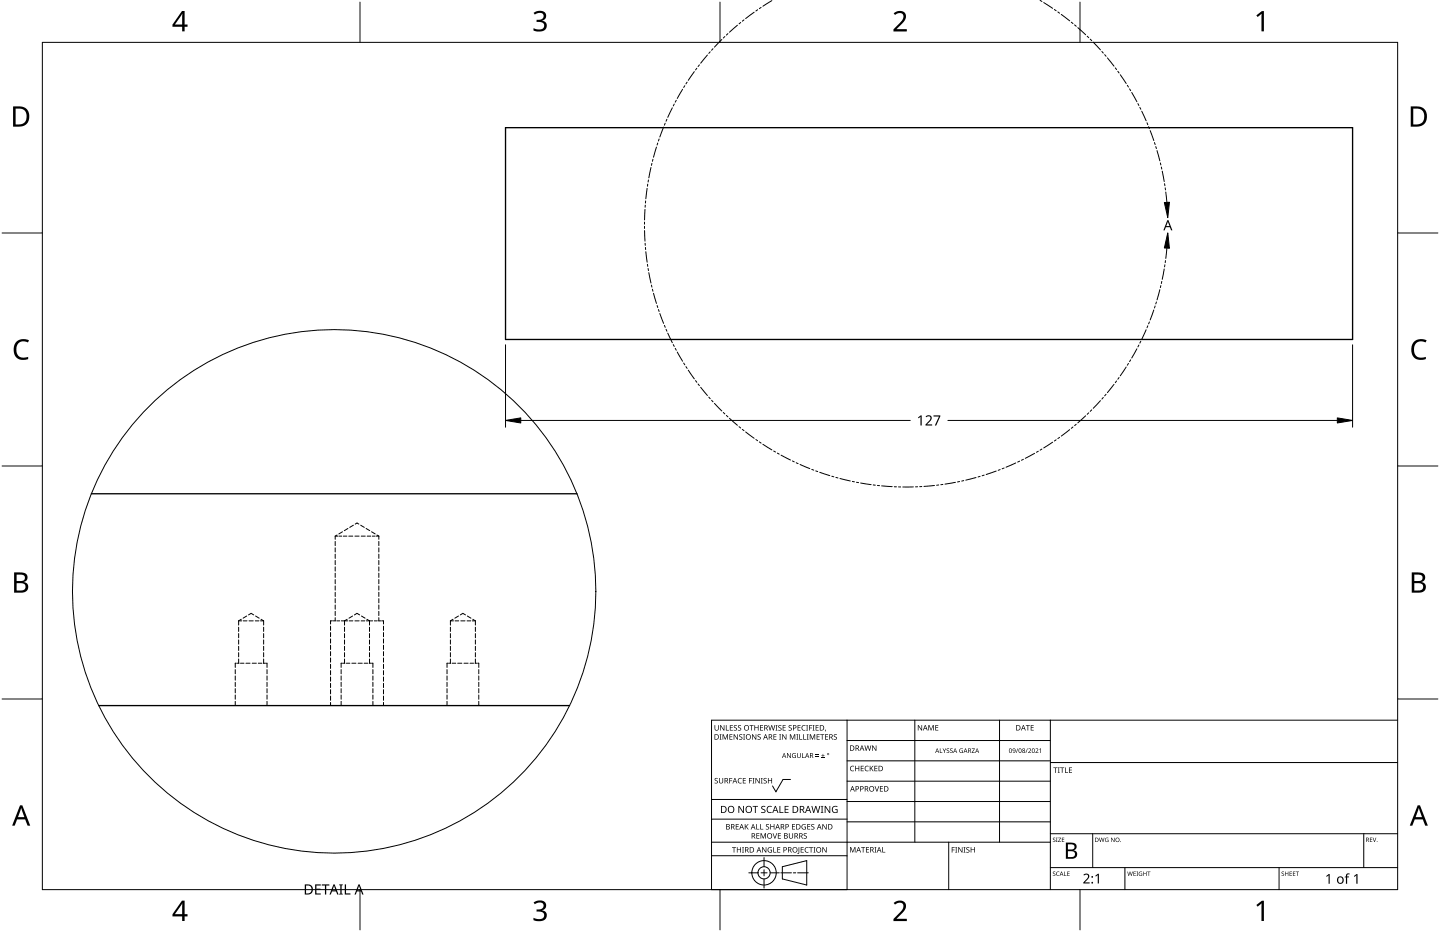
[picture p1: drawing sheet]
<svg xmlns="http://www.w3.org/2000/svg" width="432mm" height="279mm" viewBox="0 0 432 279" stroke-linecap="round" stroke-linejoin="round" font-family="sans-serif">
<path d="M151.6 38.3h254v63.5h-254zM27.4 148h145.6M29.6 211.5h141.2" fill="none" stroke="#000" stroke-width=".4"/>
<circle cx="100.2" cy="177.3" r="78.5" fill="none" stroke="#000" stroke-width=".3"/>
<g fill="none" stroke="#000" stroke-width=".3">
<path d="M102.7 159.4l-1.1 .7M104.3 158.4l-1.1 .7M106 157.5l-1.1 .6M106.5 157.1l.6-.3 .5 .3M108.1 157.5l1.1 .6M109.8 158.4l1.1 .7M111.4 159.4l1.1 .7M100.5 160.7h.2M100.5 160.7v1M100.5 162.3v1.3M100.5 164.2v1.3M100.5 166.1v1.3"/>
<path d="M100.5 168v1.3M100.5 169.9v1.3M100.5 171.8v1.3M100.5 173.7v1.3M100.5 175.6v1.3M100.5 177.6v1.2M100.5 179.5v1.2M100.8 160.7h.5M101.1 160.4l-.6 .3M101.7 160.7h.8M102.9 160.7h1.1M104.6 160.7h1.2"/>
<path d="M106.4 160.7h1.3M108.3 160.7h1.2M110.1 160.7h1.1M111.6 160.7h.9M112.8 160.7h.5M113 160.4l.6 .3M113.5 160.7h.1M113.6 160.7v1M113.6 162.3v1.3M113.6 164.2v1.3M113.6 166.1v1.3M113.6 168v1.3"/>
<path d="M113.6 169.9v1.3M113.6 171.8v1.3M113.6 173.7v1.3M113.6 175.6v1.3M113.6 177.6v1.2M113.6 179.5v1.2M70.8 198.8h-.3v1.3M71 198.8h.7M71.6 186.1h.1M71.6 186.1v1.3M71.6 188v1.3M71.6 189.9v1.3"/>
<path d="M71.6 191.8v1.3M71.6 193.7v1.3M71.6 195.6v1.3M71.6 197.6v1.2M71.8 186.1h.7M72.1 198.8h1.1M72.3 185.7l-.7 .4M73 186.1h1.1M73.7 198.8h1.3M74 184.7l-1.1 .6M74.5 184.3l.8-.4 .8 .4M74.7 186.1h1.2"/>
<path d="M75.6 198.8h1.3M76.6 186.1h1.1M76.6 184.7l1.1 .6M77.4 198.8h1.1M78.1 186.1h.7M78.3 185.7l.8 .4M78.9 198.8h.7M79 186.1h.1M79.1 186.1v1.3M79.1 188v1.3M79.1 189.9v1.3M79.1 191.8v1.3"/>
<path d="M79.1 193.7v1.3M79.1 195.6v1.3M79.1 197.6v1.2M79.8 198.8h.3v1.3M99.1 187.7v1.3M99.1 189.6v1.3M99.1 191.5v1.3M99.1 193.4v1.3M99.1 195.3v1.3M99.1 197.2v1.3M99.1 199.1v1.3M99.2 186.1l-.1 1"/>
<path d="M99.3 186.1h.4M99.9 186.1h.7M100.5 181.4v1.2M100.5 183.3v1.2M100.5 185.2v.9M101 186.1h.9M102.4 186.1h.9M102.5 198.8h-.2v1.3M102.7 198.8h.7M103.3 186.1h.1M103.3 186.1v1.3M103.3 188v1.3"/>
<path d="M103.3 189.9v1.3M103.3 191.8v1.3M103.3 193.7v1.3M103.3 195.6v1.3M103.3 197.6v1.2M103.6 186.1h.6M103.9 198.8h1M104.1 185.7l-.8 .4M104.7 186.1h1.1M105.5 198.8h1.2M105.7 184.7l-1.1 .6M106.3 184.3l.8-.4 .7 .4"/>
<path d="M106.4 186.1h1.3M107.4 198.8h1.2M108.3 186.1h1.1M108.4 184.7l1.1 .6M109.2 198.8h1M109.9 186.1h.6M110 185.7l.8 .4v1.3M110.7 198.8h.7M110.7 186.1h1M110.8 188v1.3M110.8 189.9v1.3M110.8 191.8v1.3"/>
<path d="M110.8 193.7v1.3M110.8 195.6v1.3M110.8 197.6v1.2M111.6 198.8h.2v1.3M112.2 186.1h.9M113.5 186.1h.7M113.6 181.4v1.2M113.6 183.3v1.2M113.6 185.2v.9M114.4 186.1h.4M114.9 186.1l.1 1M115 187.7v1.3"/>
<path d="M115 189.6v1.3M115 191.5v1.3M115 193.4v1.3M115 195.3v1.3M115 197.2v1.3M115 199.1v1.3M134.3 198.8h-.3v1.3M134.5 198.8h.7M135.1 186.1h.1M135.1 186.1v1.3M135.1 188v1.3M135.1 189.9v1.3"/>
<path d="M135.1 191.8v1.3M135.1 193.7v1.3M135.1 195.6v1.3M135.1 197.6v1.2M135.3 186.1h.7M135.6 198.8h1.1M135.8 185.7l-.7 .4M136.5 186.1h1.1M137.2 198.8h1.3M137.5 184.7l-1.1 .6M138 184.3l.8-.4 .8 .4M138.2 186.1h1.2"/>
<path d="M139.1 198.8h1.3M140.1 186.1h1.1M140.1 184.7l1.1 .6M140.9 198.8h1.1M141.6 186.1h.7M141.8 185.7l.8 .4M142.4 198.8h.7M142.5 186.1h.1M142.6 186.1v1.3M142.6 188v1.3M142.6 189.9v1.3M142.6 191.8v1.3"/>
<path d="M142.6 193.7v1.3M142.6 195.6v1.3M142.6 197.6v1.2M143.3 198.8h.3v1.3M70.5 200.7v1.3M70.5 202.6v1.3M70.5 204.5v1.3M70.5 206.4v1.3M70.5 208.3v1.3M70.5 210.3v1.2M80.1 200.7v1.3M80.1 202.6v1.3"/>
<path d="M80.1 204.5v1.3M80.1 206.4v1.3M80.1 208.3v1.3M80.1 210.3v1.2M99.1 201v1.3M99.1 203v1.2M99.1 204.9v1.2M99.1 206.8v1.2M99.1 208.7v1.2M99.1 210.6v.9M102.3 200.7v1.3M102.3 202.6v1.3"/>
<path d="M102.3 204.5v1.3M102.3 206.4v1.3M102.3 208.3v1.3M102.3 210.3v1.2M111.8 200.7v1.3M111.8 202.6v1.3M111.8 204.5v1.3M111.8 206.4v1.3M111.8 208.3v1.3M111.8 210.3v1.2M115 201v1.3M115 203v1.2"/>
<path d="M115 204.9v1.2M115 206.8v1.2M115 208.7v1.2M115 210.6v.9M134 200.7v1.3M134 202.6v1.3M134 204.5v1.3M134 206.4v1.3M134 208.3v1.3M134 210.3v1.2M143.6 200.7v1.3M143.6 202.6v1.3"/>
<path d="M143.6 204.5v1.3M143.6 206.4v1.3M143.6 208.3v1.3M143.6 210.3v1.2"/>
</g>
<path d="M12.7 12.7h406.4v254h-406.4z" fill="none" stroke="#000" stroke-width=".3"/>
<path d="M107.9 .6v12.1M215.9 .6v12.1M323.8 .6v12.1M.6 69.9h12.1M419.1 69.9h12.1M.6 139.7h12.1M419.1 139.7h12.1M.6 209.6h12.1M419.1 209.6h12.1M107.9 266.7v12.1M215.9 266.7v12.1M323.8 266.7v12.1" fill="none" stroke="#000" stroke-width=".3"/>
<g fill="#000">
<path d="M160 3.9a2.36 2.36 0 0 1 3.7 .5 1.49 1.49 0 0 1-1.2 1.8 1.62 1.62 0 0 1 1.5 1.8 1.62 1.62 0 0 1-1.8 1.4l-2.2-.3v-.7a2.16 2.16 0 0 0 3.2-.5 1.23 1.23 0 0 0-1.7-1.3h-.6v-.7a1.55 1.55 0 0 0 2.1-1.1 1.51 1.51 0 0 0-2.6-.4zM268 4a2.07 2.07 0 0 1 2.1-.8 2.07 2.07 0 0 1 1.6 1.7 4 4 0 0 1-1.6 2.6l-1.2 1.2h3v.7h-4v-.6l1.6-1.6a2.6 2.6 0 0 0 1.2-2.9 1.64 1.64 0 0 0-2.3 .2zM376.7 4.6l1.7-1.3h.6v6.1h-.7v-5.3l-1.2 1zM4.9 102.5a3.4 3.4 0 0 1 3.8-.5l-.3 .7a2.3 2.3 0 0 0-2.7 .1 2.3 2.3 0 0 0-.8 2.5 2.15 2.15 0 0 0 3.2 1.8l.4-.1v.7a3 3 0 0 1-3.5-.4 3 3 0 0 1-.8-3.4zM424 102.5a3.4 3.4 0 0 1 3.8-.5l-.3 .7a2.3 2.3 0 0 0-2.7 .1 2.3 2.3 0 0 0-.8 2.5 2.15 2.15 0 0 0 3.2 1.8l.4-.1v.7a3 3 0 0 1-3.5-.4 3 3 0 0 1-.8-3.4zM160 270.6a2.36 2.36 0 0 1 3.7 .5 1.49 1.49 0 0 1-1.2 1.8 1.62 1.62 0 0 1 1.5 1.8 1.62 1.62 0 0 1-1.8 1.4l-2.2-.3v-.7a2.16 2.16 0 0 0 3.2-.5 1.23 1.23 0 0 0-1.7-1.3h-.6v-.7a1.55 1.55 0 0 0 2.1-1.1 1.51 1.51 0 0 0-2.6-.4zM268 270.7a2.07 2.07 0 0 1 2.1-.8 2.07 2.07 0 0 1 1.6 1.7 4 4 0 0 1-1.6 2.6l-1.2 1.2h3v.7h-4v-.6l1.6-1.6a2.6 2.6 0 0 0 1.2-2.9 1.64 1.64 0 0 0-2.3 .2zM376.7 271.3l1.7-1.3h.6v6.1h-.7v-5.3l-1.2 1z"/>
<path d="M54.6 3.3h.8v4.1h.8v.6h-.8v1.4h-.8v-1.4h-2.9v-.6zM54.6 4.1l-2.2 3.3h2.2z"/>
<path d="M3.9 31.9h1.9a3 3 0 0 1 3 3.1 3 3 0 0 1-3.2 3h-1.7zM4.7 32.6v4.7h.8a2.39 2.39 0 0 0 2.5-2.1 2.39 2.39 0 0 0-2-2.6z"/>
<path d="M423 31.9h1.9a3 3 0 0 1 3 3.1 3 3 0 0 1-3.2 3h-1.7zM423.8 32.6v4.7h.8a2.39 2.39 0 0 0 2.5-2.1 2.39 2.39 0 0 0-2-2.6z"/>
<path d="M4.2 171.6h1.8a1.71 1.71 0 0 1 2.2 1.8 1.39 1.39 0 0 1-1.1 1.1 1.64 1.64 0 0 1 1.3 2 1.64 1.64 0 0 1-2 1.2h-2.2zM5 174.8v2.2h1.2a1.15 1.15 0 0 0 1.5-1.1 1.15 1.15 0 0 0-1.5-1.1zM5 172.3v1.9h1.1a1.04 1.04 0 0 0 1.4-1.1 1.04 1.04 0 0 0-1.5-.8z"/>
<path d="M423.3 171.6h1.8a1.71 1.71 0 0 1 2.2 1.8 1.39 1.39 0 0 1-1.1 1.1 1.64 1.64 0 0 1 1.3 2 1.64 1.64 0 0 1-2 1.2h-2.2zM424.1 174.8v2.2h1.2a1.15 1.15 0 0 0 1.5-1.1 1.15 1.15 0 0 0-1.5-1.1zM424.1 172.3v1.9h1.1a1.04 1.04 0 0 0 1.4-1.1 1.04 1.04 0 0 0-1.5-.8z"/>
<path d="M6 241.4h.7l2.4 6.1h-.8l-.8-1.9h-2.4l-.7 1.9h-.8zM6.3 242.2l-.9 2.8h1.9z"/>
<path d="M425.1 241.4h.7l2.4 6.1h-.8l-.8-1.9h-2.4l-.7 1.9h-.8zM425.4 242.2l-.9 2.8h1.9z"/>
<path d="M54.6 270h.8v4.1h.8v.6h-.8v1.4h-.8v-1.4h-2.9v-.6zM54.6 270.8l-2.2 3.3h2.2z"/>
</g>
<g fill="none" stroke="#000" stroke-width=".3">
<path d="M254 215.9v50.8h-40.6v-50.8h205.7M274.3 215.9v36.6M299.7 215.9v36.6M315 215.9v50.8M213.4 239.7h40.6M237 233.7h-2.2l-2.1 3.7-1.1-1.8M254 222h61M254 228.1h61M254 234.2h61M315 228.6h104.1M213.4 256.5h40.6M213.4 252.5h101.6"/>
<path d="M213.4 245.6h40.6M229.1 257.1v2.7M234.6 259.8l7.3-1.8v7.3l-7.3-1.8zM254 240.3h61M254 246.4h61M284.5 252.5v14.2M315 249.9h104.1M327.7 249.9v10.2M408.9 249.9v10.2M224.5 261.7h2.8M228.2 261.7h1.8M229.1 260.7v1.9"/>
<path d="M229.1 263.5v2.7M230.9 261.7h2.8M234.1 261.7h3.2M237.9 261.7h.7M239.2 261.7h3.2M315 260.1h104.1M337.3 260.1v6.6M383.5 260.1v6.6"/>
<circle cx="229.1" cy="261.7" r="1.83"/>
<circle cx="229.1" cy="261.7" r="3.7"/>
</g>
<g fill="#000">
<path d="M214.3 217.4h.2v1a.42 .42 0 0 0 .4 .5 .42 .42 0 0 0 .4-.5v-1h.2v1a.62 .62 0 0 1-.6 .6 .62 .62 0 0 1-.6-.6zM215.9 217.4h.3l.8 1.3v-1.3h.2v1.6h-.2l-.9-1.3v1.3h-.2zM217.7 217.4h.2v1.4h.7v.2h-.9zM218.9 217.4h.9v.2h-.7v.5h.6v.1h-.6v.6h.7v.2h-.9zM220.1 217.5l.6-.1 .3 .1-.1 .1a.38 .38 0 0 0-.5-.1 .38 .38 0 0 0-.1 .5 .38 .38 0 0 0 .4 .2 .53 .53 0 0 1 .2 .8 .53 .53 0 0 1-.8 0v-.2a.41 .41 0 0 0 .6 .1 .41 .41 0 0 0 .1-.6 .41 .41 0 0 0-.5-.1zM221.4 217.5l.5-.1 .3 .1v.1a.38 .38 0 0 0-.5-.1 .38 .38 0 0 0-.2 .5 .38 .38 0 0 0 .5 .2 .53 .53 0 0 1 .1 .8 .53 .53 0 0 1-.8 0l.1-.2a.41 .41 0 0 0 .5 .1 .41 .41 0 0 0 .1-.6 .41 .41 0 0 0-.5-.1zM224.8 217.4h1.2v.2h-.5v1.4h-.2v-1.4h-.5zM226.2 217.4h.2v.7h.9v-.7h.2v1.6h-.2v-.7h-.9v.7h-.2zM227.9 217.4h.9v.2h-.7v.5h.7v.1h-.7v.6h.7v.2h-.9zM230.4 217.4h.2l.3 1.4 .4-1.4h.2l.4 1.4 .3-1.4h.2l-.4 1.6h-.2l-.4-1.4-.4 1.4h-.2zM232.6 217.4h.5l-.2 .2v1.2l.2 .2h-.5l.1-.2v-1.2zM233.4 217.5l.6-.1 .3 .1v.1a.38 .38 0 0 0-.5-.1 .38 .38 0 0 0-.2 .5 .38 .38 0 0 0 .5 .2 .53 .53 0 0 1 .1 .8 .53 .53 0 0 1-.8 0l.1-.2a.41 .41 0 0 0 .5 .1 .41 .41 0 0 0 .1-.6 .41 .41 0 0 0-.5-.1z"/>
<path d="M234.7 217.4h.9v.2h-.7v.5h.7v.1h-.7v.6h.7v.2h-.9zM236.5 217.5l.6-.1 .3 .1v.1a.38 .38 0 0 0-.5-.1 .38 .38 0 0 0-.2 .5 .38 .38 0 0 0 .5 .2 .53 .53 0 0 1 .1 .8 .53 .53 0 0 1-.8 0l.1-.2a.41 .41 0 0 0 .5 .1 .41 .41 0 0 0 .1-.6 .41 .41 0 0 0-.5-.1zM239.2 217.4h.9v.2h-.7v.5h.6v.1h-.6v.6h.7v.2h-.9zM240.5 217.6l.6-.2 .5 .1-.1 .1a.65 .65 0 0 0-1 .6 .65 .65 0 0 0 1 .6 .77 .77 0 0 1-1.1-.1 .77 .77 0 0 1 .1-1.1zM241.7 217.4h.6l-.2 .2v1.2l.2 .2h-.6l.2-.2v-1.2zM242.6 217.4h.9v.2h-.7v.5h.7v.2h-.7v.7h-.2zM243.7 217.4h.6l-.2 .2v1.2l.2 .2h-.6l.2-.2v-1.2zM244.6 217.4h.9v.2h-.7v.5h.6v.1h-.6v.6h.7v.2h-.9zM247.5 218.7l.2 .1-.3 .5zM275.2 217.4h.3l.8 1.3v-1.3h.2v1.6h-.2l-.9-1.4v1.4h-.2zM278.4 217.4h.3l.5 1.3 .5-1.3h.3v1.6h-.2v-1.4l-.7 1.4-.5-1.4v1.4h-.2zM280.5 217.4h.9v.1h-.7v.6h.6v.1h-.6v.6h.7v.2h-.9z"/>
<path d="M307.6 217.4h1.2v.1h-.5v1.5h-.2v-1.5h-.5zM309.1 217.4h.9v.1h-.7v.6h.6v.1h-.6v.6h.7v.2h-.9zM214.4 233.4l.5-.2 .3 .1v.2a.38 .38 0 0 0-.5-.2 .38 .38 0 0 0-.2 .5 .38 .38 0 0 0 .5 .2 .53 .53 0 0 1 .2 .8 .53 .53 0 0 1-.8 0v-.2a.41 .41 0 0 0 .5 .1 .41 .41 0 0 0 .1-.5 .41 .41 0 0 0-.5-.2zM215.8 220.1h.6l-.2 .2v1.3l.2 .1h-.6l.2-.1v-1.3zM215.6 233.2h.2v1.1a.42 .42 0 0 0 .4 .4 .42 .42 0 0 0 .4-.4v-1.1h.2v1.1a.62 .62 0 0 1-.6 .6 .62 .62 0 0 1-.6-.6zM216.7 220.1h.3l.5 1.3 .5-1.3h.3v1.6h-.2v-1.4l-.7 1.4-.5-1.4v1.4h-.2zM218.7 233.2h.9v.2h-.7v.6h.6v.2h-.6v.7h-.2zM218.7 220.1h.9v.2h-.7v.5h.7v.2h-.7v.6h.7v.1h-.9zM220 220.1h.2l.9 1.4v-1.4h.2v1.6h-.3l-.8-1.3v1.3h-.2zM221.4 233.4l.6-.2 .5 .1-.1 .2a.65 .65 0 0 0-1 .6 .65 .65 0 0 0 1 .5 .77 .77 0 0 1-1.1-.1 .77 .77 0 0 1 .1-1.1zM221.7 220.3l.6-.2 .3 .1-.1 .2a.38 .38 0 0 0-.5-.2 .38 .38 0 0 0-.1 .5 .38 .38 0 0 0 .5 .2 .53 .53 0 0 1 .1 .8 .53 .53 0 0 1-.8 0v-.2a.41 .41 0 0 0 .6 .1 .41 .41 0 0 0 .1-.5 .41 .41 0 0 0-.5-.2zM222.8 220.1h.6l-.2 .2v1.3l.2 .1h-.6l.2-.1v-1.3z"/>
<path d="M222.7 233.2h.9v.2h-.7v.5h.7v.2h-.7v.6h.7v.2h-.9zM224.6 233.2h.9v.2h-.7v.6h.7v.2h-.7v.7h-.2zM225.6 233.2h.6l-.2 .2v1.3l.2 .2h-.6l.2-.2v-1.3zM225.5 220.1h.2l.9 1.4v-1.4h.2v1.6h-.3l-.8-1.3v1.3h-.2zM226.5 233.2h.3l.8 1.4v-1.4h.2v1.7h-.2l-.9-1.4v1.4h-.2zM227.2 220.3l.6-.2 .3 .1-.1 .2a.38 .38 0 0 0-.5-.2 .38 .38 0 0 0-.1 .5 .38 .38 0 0 0 .5 .2 .53 .53 0 0 1 .1 .8 .53 .53 0 0 1-.8 0v-.2a.41 .41 0 0 0 .6 .1 .41 .41 0 0 0 .1-.5 .41 .41 0 0 0-.5-.2zM228.1 233.2h.6l-.2 .2v1.3l.2 .2h-.6l.2-.2v-1.3zM229 233.4l.6-.2 .3 .1-.1 .2a.38 .38 0 0 0-.5-.2 .38 .38 0 0 0-.1 .5 .38 .38 0 0 0 .5 .2 .53 .53 0 0 1 .1 .8 .53 .53 0 0 1-.8 0v-.2a.41 .41 0 0 0 .6 .1 .41 .41 0 0 0 .1-.5 .41 .41 0 0 0-.5-.2zM230.3 233.2h.2v.7h.8v-.7h.2v1.7h-.2v-.8h-.8v.8h-.2zM231.9 220.1h.9v.2h-.7v.5h.7v.2h-.7v.6h.7v.1h-.9zM233.6 220.1h.6l-.2 .2v1.3l.2 .1h-.6l.2-.1v-1.3zM234.5 220.1h.3l.8 1.4v-1.4h.2v1.6h-.2l-.9-1.3v1.3h-.2z"/>
<path d="M236 225.8h.2l.8 1.2v-1.2h.1v1.4h-.2l-.8-1.2 .1 1.2h-.2zM236.9 220.1h.3l.5 1.3 .5-1.3h.3v1.6h-.2v-1.4l-.7 1.4-.6-1.4v1.4h-.1zM237.7 226l.5-.2h.5l-.2 .2a.6 .6 0 0 0-.8 .5 .6 .6 0 0 0 .8 .6v-.5l-.3-.1h.5v.7a.8 .8 0 0 1-1.1-.2 .8 .8 0 0 1 .1-1zM238.8 220.1h.6l-.2 .2v1.3l.2 .1h-.6l.2-.1v-1.3zM239.7 220.1h.2v1.5h.7v.1h-.9zM239 225.8h.2v.9a.38 .38 0 0 0 .4 .4 .38 .38 0 0 0 .3-.4v-.9h.2v.9a.56 .56 0 0 1-.5 .5 .56 .56 0 0 1-.6-.5zM240.5 225.8h.2v1.3h.6v.1h-.8zM240.9 220.1h.2v1.5h.7v.1h-.9zM241.9 220.1h.6l-.2 .2v1.3l.2 .1h-.6l.2-.1v-1.3zM242.8 220.1h.3l.5 1.3 .5-1.3h.3v1.6h-.2l.1-1.4-.8 1.4-.5-1.4v1.4h-.2zM244.6 226.6l.9 .2zM244.6 226.2l.9 .2z"/>
<path d="M244.9 220.1h.9v.2h-.7v.5h.6v.2h-.6v.6h.7v.1h-.9zM246.3 227.1l1 .1zM245.9 220.1h1.3v.2h-.5v1.4h-.3v-1.4h-.5zM246.7 226l.1 .4h.5l-.5 .2v.4l-.1-.4h-.4l.4-.2zM247.4 220.1h.9v.2h-.7v.5h.7v.2h-.7v.6h.7v.1h-.9zM250.1 220.3l.5-.2 .4 .1-.1 .2a.38 .38 0 0 0-.5-.2 .38 .38 0 0 0-.2 .5 .38 .38 0 0 0 .5 .2 .53 .53 0 0 1 .2 .8 .53 .53 0 0 1-.8 0v-.2a.41 .41 0 0 0 .5 .1 .41 .41 0 0 0 .1-.5 .41 .41 0 0 0-.5-.2zM255.1 229.8l.6-.2 .4 .1-.1 .1a.65 .65 0 0 0-.9 .6 .65 .65 0 0 0 1 .6 .77 .77 0 0 1-1.1-.1 .77 .77 0 0 1 .1-1.1zM256.4 229.6h.2v.7h.9v-.7h.2v1.6h-.2v-.8h-.9v.8h-.2zM258.1 229.6h.9v.2h-.7v.5h.7v.1h-.7v.6h.7v.2h-.9zM259.5 229.8l.6-.2 .4 .1-.1 .1a.65 .65 0 0 0-.9 .6 .65 .65 0 0 0 .9 .6 .77 .77 0 0 1-1.1-.1 .77 .77 0 0 1 .2-1.1zM259.2 223.5h.2l.4 1.3 .3-1.3h.2l.4 1.3 .4-1.3h.2l-.5 1.6h-.2l-.4-1.4-.3 1.4h-.3zM260.8 229.6h.2v.8l.7-.8h.3l-.7 .7 .7 .9h-.3l-.5-.8-.2 .8h-.2z"/>
<path d="M262.3 235.7h.2l.4 1.4 .5-1.4h.2l-.5 1.6h-.3zM261.5 223.5h.3l.8 1.3v-1.3h.2v1.6h-.2l-.9-1.4v1.4h-.2zM262.2 229.6h.9v.2h-.7v.5h.7v.1h-.7v.6h.7v.2h-.9zM263.9 235.7h.9v.2h-.7v.5h.6v.1h-.6v.6h.7v.2h-.9zM281.8 224.4h.2v1.2l.6 .1h-.8zM282.6 224.4l.6 .6 .5-.6-.4 .8v.5h-.2v-.5zM283.9 224.5l.5-.2 .2 .3a.33 .33 0 0 0-.5-.1 .33 .33 0 0 0-.1 .4 .33 .33 0 0 0 .5 .2 .43 .43 0 0 1 0 .6 .43 .43 0 0 1-.7-.2 .33 .33 0 0 0 .5 .2 .33 .33 0 0 0 0-.5l-.4-.3zM284.9 224.5l.5-.2 .2 .3a.33 .33 0 0 0-.4-.1 .33 .33 0 0 0-.1 .4 .33 .33 0 0 0 .4 .2 .43 .43 0 0 1 0 .6 .43 .43 0 0 1-.6-.2 .33 .33 0 0 0 .5 .2 .33 .33 0 0 0 0-.5l-.5-.3zM287.8 224.5l.9-.1-.2 .1a.56 .56 0 0 0-.7 .6 .56 .56 0 0 0 .8 .5v-.4l-.3-.2h.5v.7a.74 .74 0 0 1-1-.2 .74 .74 0 0 1 0-1zM291.4 224.4h.9l-.7 1.2 .7 .1h-.9l.7-1.2zM305.1 224.4h.2l-.7 1.3zM308 224.4h.2l-.7 1.3z"/>
<path d="M308.3 224.5a.49 .49 0 0 1 .8 .1 .49 .49 0 0 1-.3 .7l-.3 .3 .7 .1h-.9l.4-.5a.37 .37 0 0 0 .3-.5 .37 .37 0 0 0-.6-.1zM310.5 224.5a.49 .49 0 0 1 .8 .1 .49 .49 0 0 1-.3 .7l-.3 .3 .7 .1h-.9l.3-.5a.37 .37 0 0 0 .4-.5 .37 .37 0 0 0-.6-.1zM311.7 224.7l.5-.3v1.3h-.2v-1.2zM315.9 230.1h1.2v.1h-.5v1.5h-.2v-1.5h-.5zM317.2 230.1h.6l-.2 .1v1.3l.2 .2h-.6l.2-.2v-1.3zM317.9 230.1h1.2v.1h-.5v1.5h-.2v-1.5h-.5zM319.4 230.1h.2v1.4h.7v.2h-.9zM320.5 230.1h.9v.1h-.7v.6h.7v.1h-.7v.6h.7v.2h-.9zM219.5 254h1.2v.1h-.5v1.5h-.2v-1.5h-.5zM220.6 247.1h.9v.1h-.7v.5h.7v.2h-.7v.6h.7v.2h-.9zM221 254h.2v.6h.8v-.6h.2v1.6h-.2v-.8h-.8v.8h-.2zM221.4 241.6h.3l1.1 1.8v-1.8h.3v2.1h-.3l-1.1-1.7v1.7h-.3z"/>
<path d="M222.5 254h.6l-.2 .1v1.3l.2 .2h-.6l.2-.2v-1.3zM223.3 247.1h.2v.8l.8-.8h.2l-.6 .7 .6 .9h-.2l-.6-.8-.2 .8h-.2zM225.7 241.6h1.6v.2h-.7v1.9h-.2v-1.9h-.7zM226.8 247.1h.2v1.4h.7v.2h-.9zM226.8 249.8h.9v.2h-.7v.5h.7v.1h-.7v.6h.7v.2h-.9zM228 247.1h.2v1.4h.7v.2h-.9zM228.1 249.8h.3l.5 1.3 .5-1.3h.3v1.6h-.2v-1.4l-.7 1.4-.6-1.4 .1 1.4h-.2zM228.4 241.8l.4-.2 .7 .1-.2 .2a.44 .44 0 0 0-.8 .1 .44 .44 0 0 0 .6 .6 .66 .66 0 0 1 .4 .9 .66 .66 0 0 1-1 .2l-.3-.1v-.2l.3 .1a.47 .47 0 0 0 .8-.3 .47 .47 0 0 0-.6-.5l-.4-.4zM228.5 254h.3l.8 1.3v-1.3h.2v1.6h-.2l-.9-1.4v1.4h-.2zM229.7 247.2l.6-.2 .3 .1v.2a.38 .38 0 0 0-.5-.1 .38 .38 0 0 0-.2 .4 .38 .38 0 0 0 .5 .2 .53 .53 0 0 1 .1 .8 .53 .53 0 0 1-.8 .1v-.2a.41 .41 0 0 0 .6 0 .41 .41 0 0 0 .1-.5 .41 .41 0 0 0-.5-.2zM230.1 241.9l.8-.3 .6 .1-.1 .2a.84 .84 0 0 0-1.3 .8 .84 .84 0 0 0 1.3 .7v.3a1.1 1.1 0 0 1-1.4-.4 1.1 1.1 0 0 1 .1-1.4zM230.4 254.2l.7-.3 .4 .1-.1 .2a.67 .67 0 0 0-1 .5 .67 .67 0 0 0 .9 .7v-.5h-.4v-.2h.6v.8a.89 .89 0 0 1-1.2-.2 .89 .89 0 0 1 .1-1.1z"/>
<path d="M231.7 249.8h.2l.5 1.4 .4-1.4h.2l-.5 1.6h-.2zM231.9 254h.2v1.4h.7v.2h-.9zM231 247.1h.2v.6h.8v-.6h.2v1.6h-.2v-.8h-.8v.8h-.2zM233.7 241.6h.3v1.9h.9v.2h-1.2zM233.1 254h.9v.1h-.7v.5h.6v.2h-.6v.6h.7v.2h-.9zM233.3 249.8h.9v.2h-.7v.5h.6v.1h-.6v.6h.7v.2h-.9zM235.3 241.6h1.2v.2h-1v.7h.9v.2h-.9v.8h1v.2h-1.2zM236.6 249.8h.2v1a.42 .42 0 0 0 .4 .4 .42 .42 0 0 0 .4-.4v-1h.2v1a.62 .62 0 0 1-.6 .6 .62 .62 0 0 1-.6-.6zM237.5 247.1h.9v.1h-.7v.5h.7v.2h-.7v.6h.7v.2h-.9zM239.5 254h.2v1.7l-.5 .3-.1-.2 .4-.2zM240.1 254h.9v.1h-.7v.5h.7v.2h-.7v.6h.7v.2h-.9zM240.5 247.3l.8-.3 .3 .1v.2a.67 .67 0 0 0-1.1 .5 .67 .67 0 0 0 1 .7v-.5h-.4v-.2h.6v.8a.89 .89 0 0 1-1.2-.2 .89 .89 0 0 1 0-1.1z"/>
<path d="M241.1 249.9l.5-.1h.3v.2a.38 .38 0 0 0-.5-.1 .38 .38 0 0 0-.2 .5 .38 .38 0 0 0 .5 .2 .53 .53 0 0 1 .2 .8 .53 .53 0 0 1-.9 0l.1-.2a.41 .41 0 0 0 .5 .1 .41 .41 0 0 0 .1-.6 .41 .41 0 0 0-.5-.1zM241.5 254.2l.6-.3 .4 .1-.1 .2a.65 .65 0 0 0-.9 .6 .65 .65 0 0 0 .9 .6 .77 .77 0 0 1-1.1-.1 .77 .77 0 0 1 .2-1.1zM242.1 247.1h.9v.1h-.7v.5h.6v.2h-.6v.6h.7v.2h-.9zM242.6 254h1.2v.1h-.5v1.5h-.2v-1.5h-.5zM243.3 247.2l.6-.2 .3 .1-.1 .2a.38 .38 0 0 0-.5-.1 .38 .38 0 0 0-.1 .4 .38 .38 0 0 0 .5 .2 .53 .53 0 0 1 .1 .8 .53 .53 0 0 1-.8 .1v-.2a.41 .41 0 0 0 .6 0 .41 .41 0 0 0 .1-.5 .41 .41 0 0 0-.5-.2zM243.9 254h.6l-.2 .1v1.3l.2 .2h-.6l.2-.2v-1.3zM243.3 241.6h.3l.4 1.8 .5-1.8h.3l.5 1.8 .4-1.8h.3l-.6 2.1h-.3l-.5-1.8-.5 1.8h-.2zM246.1 241.6h.8l-.3 .2v1.7l.3 .2h-.8l.3-.2v-1.7zM246.6 254h.2l.9 1.3v-1.3h.2v1.6h-.3l-.8-1.4v1.4h-.2zM246.6 247.1h.2l.9 1.3v-1.3h.2v1.6h-.3l-.8-1.4v1.4h-.2zM247.3 241.6h.3l1.1 1.8v-1.8h.3v2.1h-.3l-1.2-1.7v1.7h-.2zM249.7 241.9l1-.3 .4 .1-.1 .2a.87 .87 0 0 0-1.3 .7 .87 .87 0 0 0 1.2 .9v-.7h-.5v-.2h.8v1a1.15 1.15 0 0 1-1.5-.2 1.15 1.15 0 0 1 0-1.5z"/>
<path d="M254.9 253.9h.3l.5 1.4 .5-1.4h.3v1.7h-.2v-1.5l-.7 1.5-.5-1.5v1.5h-.2zM258.2 253.9h1.2v.2h-.5v1.5h-.2v-1.5h-.5zM259.7 253.9h.9v.2h-.7v.5h.6v.2h-.6v.6h.7v.2h-.9zM262.2 253.9h.6l-.2 .2v1.3l.2 .2h-.6l.2-.2v-1.3zM264.6 253.9h.2v1.5h.7v.2h-.9zM285.4 254h.9v.1h-.7v.6h.6v.2h-.6v.7h-.2zM286.4 254h.6l-.2 .1v1.3l.2 .2h-.6l.2-.2v-1.3zM287.3 254h.3l.8 1.3v-1.3h.2v1.6h-.2l-.9-1.4v1.4h-.2zM288.9 254h.6l-.2 .1v1.3l.2 .2h-.6l.2-.2v-1.3zM289.8 254.1l.6-.2 .3 .1-.1 .2a.38 .38 0 0 0-.5-.1 .38 .38 0 0 0-.1 .5 .38 .38 0 0 0 .5 .1 .53 .53 0 0 1 .1 .8 .53 .53 0 0 1-.8 .1v-.2a.41 .41 0 0 0 .6 0 .41 .41 0 0 0 .1-.5 .41 .41 0 0 0-.5-.2zM291.1 254h.2v.6h.8v-.6h.2v1.6h-.2v-.8h-.8v.8h-.2zM315.8 251.2l.4-.1 .2 .2a.32 .32 0 0 0-.4-.1 .32 .32 0 0 0-.1 .5 .32 .32 0 0 0 .4 .1 .41 .41 0 0 1 0 .6 .41 .41 0 0 1-.6-.2 .31 .31 0 0 0 .5 .2 .31 .31 0 0 0 0-.5l-.5-.3z"/>
<path d="M316.7 251.1h.4l-.1 .2 .1 1.1h-.4l.1-.1zM317.3 251.1h.9l-.7 1.2 .7 .1h-.9l.7-1.1zM318.4 251.1h.7l-.5 .2v.4h.5l-.5 .1v.5l.5 .1h-.7zM329.5 251.1h.2l.3 1.1 .3-1.1h.1l.4 1.1 .2-1.1h.2l-.4 1.3h-.1l-.3-1.1-.3 1.1h-.2zM331.5 251.3l.9-.1-.3 .1a.53 .53 0 0 0-.6 .5 .53 .53 0 0 0 .7 .5v-.4l-.3-.2h.5v.7a.71 .71 0 0 1-.9-.2 .71 .71 0 0 1 0-.9zM333.2 251.1l.9 1.1v-1.1h.1v1.3l-.9-1.1-.1 1.1zM410.8 251.1h.7l-.6 .2v.4h.6l-.6 .1v.5l.6 .1h-.7zM411.6 251.1h.2l.4 1.1 .3-1.1h.2l-.5 1.3zM315.8 261.4l.4-.1 .2 .2a.32 .32 0 0 0-.4-.1 .32 .32 0 0 0-.1 .4 .32 .32 0 0 0 .4 .1 .41 .41 0 0 1 0 .7 .41 .41 0 0 1-.6-.2 .31 .31 0 0 0 .5 .1 .31 .31 0 0 0 0-.5l-.5-.2zM316.9 261.4l.4-.1h.4l-.1 .2a.52 .52 0 0 0-.7 .5 .52 .52 0 0 0 .7 .4 .61 .61 0 0 1-.9-.1 .61 .61 0 0 1 .2-.9zM319.1 261.3h.1v1.1l.6 .2h-.7zM320 261.3h.7l-.5 .1v.4h.5l-.5 .2v.4l.5 .2h-.7z"/>
<path d="M324.9 262.2a1.01 1.01 0 0 1 1.6 0 1.01 1.01 0 0 1-.5 1.6l-.7 .7h1.5v.3h-2v-.3l1.1-1a.69 .69 0 0 0 .3-1.1 .69 .69 0 0 0-1.1 .1zM328.4 262.5l1.1-.6v2.9h-.3v-2.5l-.6 .5zM338 261.3h.2l.3 1.1 .3-1.1h.1l.3 1.1 .3-1.1h.2l-.4 1.3h-.1l-.3-1.1-.4 1.1h-.1zM339.9 261.3h.7l-.6 .1v.4h.6l-.6 .2v.4l.6 .2h-.7zM340.8 261.3h.5l-.2 .1 .2 1.2h-.5l.1-.1zM341.6 261.4l.9-.1-.2 .1a.53 .53 0 0 0-.7 .6 .53 .53 0 0 0 .7 .4v-.4l-.2-.1h.4v.6a.71 .71 0 0 1-.9-.1 .71 .71 0 0 1 0-1zM342.8 261.3h.2v.5h.7v-.5h.1v1.3h-.1v-.6h-.7v.6h-.2zM344 261.3h1l-.4 .1v1.2h-.2v-1.2zM384.3 261.4l.5-.1 .2 .2a.32 .32 0 0 0-.4-.1 .32 .32 0 0 0-.1 .4 .32 .32 0 0 0 .4 .1 .41 .41 0 0 1 0 .7 .41 .41 0 0 1-.6-.2 .31 .31 0 0 0 .4 .1 .31 .31 0 0 0 .1-.5l-.5-.2zM385.3 261.3h.2v.5h.7v-.5h.1v1.3h-.1v-.6h-.7v.6h-.2zM386.7 261.3h.7l-.5 .1v.4h.5l-.5 .2v.4l.5 .2h-.7zM387.7 261.3h.7l-.5 .1v.4h.5l-.5 .2v.4l.5 .2h-.7z"/>
<path d="M388.5 261.3h1l-.4 .1v1.2h-.1v-1.2zM397.6 262.6l1.1-.6v2.9h-.3v-2.5l-.6 .5zM403.8 262l.9-.1-.1 .3-.5-.1-.1 .3v.4h.5v.2h-.5v1.9h-.4v-1.9h-.4l.4-.3zM406 262.6l1.1-.6v2.9h-.4v-2.5l-.5 .5z"/>
<path d="M223 218.2a.81 .81 0 0 1 1.6 0 .81 .81 0 0 1-1.6 0zM223.3 218.2a.6 .6 0 0 0 1.2 0 .6 .6 0 0 0-1.2 0z"/>
<path d="M229.2 217.4h.4a.47 .47 0 0 1 .6 .3 .47 .47 0 0 1-.3 .6l.4 .7h-.2l-.4-.7h-.3v.7h-.2zM229.4 217.6v.6h.2a.31 .31 0 0 0 .4-.3 .31 .31 0 0 0-.4-.3z"/>
<path d="M237.8 217.4h.4a.54 .54 0 0 1 .6 .6 .54 .54 0 0 1-.8 .4v.6h-.2zM238 217.6v.6a.39 .39 0 0 0 .6-.3 .39 .39 0 0 0-.6-.3z"/>
<path d="M245.8 217.4h.5a.81 .81 0 0 1 .8 .8 .81 .81 0 0 1-.8 .8h-.5zM246 217.6v1.2h.3a.64 .64 0 0 0 .6-.6 .64 .64 0 0 0-.6-.6z"/>
<path d="M277.4 217.4h.1l.7 1.6h-.2l-.2-.5h-.7l-.2 .5h-.2zM277.4 217.6l-.2 .7h.5z"/>
<path d="M304.7 217.4h.5a.81 .81 0 0 1 .8 .8 .81 .81 0 0 1-.8 .8h-.5zM304.9 217.5v1.3h.2a.64 .64 0 0 0 .7-.6 .64 .64 0 0 0-.6-.7z"/>
<path d="M306.8 217.4h.2l.6 1.6h-.2l-.2-.5h-.7l-.1 .5h-.3zM306.9 217.6l-.3 .7h.5z"/>
<path d="M214.3 220.1h.5a.81 .81 0 0 1 .8 .9 .81 .81 0 0 1-.9 .7h-.4zM214.5 220.3v1.3h.2a.64 .64 0 0 0 .6-.7 .64 .64 0 0 0-.6-.6z"/>
<path d="M217.3 233.2h.4a.47 .47 0 0 1 .6 .4 .47 .47 0 0 1-.3 .5l.4 .8h-.2l-.4-.7h-.3v.7h-.2zM217.5 233.4v.6h.2a.31 .31 0 0 0 .4-.3 .31 .31 0 0 0-.4-.3z"/>
<path d="M220.3 233.2h.2l.6 1.7h-.2l-.2-.5h-.7l-.2 .5h-.2zM220.4 233.4l-.3 .8h.5z"/>
<path d="M223.5 220.9a.81 .81 0 0 1 1.6 0 .81 .81 0 0 1-1.6 0zM223.9 220.9a.6 .6 0 0 0 1.2 0 .6 .6 0 0 0-1.2 0z"/>
<path d="M229.5 220.1h.2l.6 1.6h-.2l-.2-.5h-.7l-.2 .5h-.2zM229.6 220.3l-.3 .8h.5z"/>
<path d="M230.5 220.1h.5a.47 .47 0 0 1 .5 .3 .47 .47 0 0 1-.3 .6l.5 .7h-.3l-.4-.6h-.3v.6h-.2zM230.7 220.3v.6h.3a.31 .31 0 0 0 .3-.3 .31 .31 0 0 0-.4-.3z"/>
<path d="M235.1 225.8l.7 1.4-.4-.4h-.6l-.3 .4zM235.1 226l-.2 .6h.5z"/>
<path d="M242 225.8l.7 1.4-.4-.4h-.6l-.3 .4zM242 226l-.2 .6h.5z"/>
<path d="M242.9 225.8h.4a.42 .42 0 0 1 .5 .3 .42 .42 0 0 1-.3 .5l.4 .6h-.2l-.3-.6h-.3v.6h-.2zM243.1 225.9v.6h.2a.28 .28 0 0 0 .3-.3 .28 .28 0 0 0-.3-.3z"/>
<path d="M248 226.1a.31 .31 0 0 1 .6 0 .31 .31 0 0 1-.6 0zM248.1 226.1a.2 .2 0 0 0 .4 0 .2 .2 0 0 0-.4 0z"/>
<path d="M248.7 220.1h.4a.47 .47 0 0 1 .6 .3 .47 .47 0 0 1-.3 .6l.4 .7h-.2l-.4-.6h-.3v.6h-.2zM248.9 220.3v.6h.2a.31 .31 0 0 0 .4-.3 .31 .31 0 0 0-.4-.3z"/>
<path d="M255.5 235.7h.2l.6 1.6h-.2l-.2-.5h-.6l-.2 .5h-.2zM255.6 235.9l-.2 .7h.5z"/>
<path d="M254.9 223.5h.5a.81 .81 0 0 1 .8 .8 .81 .81 0 0 1-.9 .8h-.4zM255.1 223.6v1.3h.2a.64 .64 0 0 0 .7-.6 .64 .64 0 0 0-.6-.7z"/>
<path d="M256.5 223.5h.5a.47 .47 0 0 1 .6 .3 .47 .47 0 0 1-.3 .6l.4 .7h-.2l-.4-.7h-.3v.7h-.3zM256.8 223.6v.6h.2a.31 .31 0 0 0 .4-.3 .31 .31 0 0 0-.4-.3z"/>
<path d="M256.6 235.7h.4a.54 .54 0 0 1 .6 .6 .54 .54 0 0 1-.8 .4v.6h-.2zM256.8 235.9v.6a.39 .39 0 0 0 .6-.3 .39 .39 0 0 0-.6-.3z"/>
<path d="M257.9 235.7h.5a.54 .54 0 0 1 .6 .6 .54 .54 0 0 1-.9 .4v.6h-.2zM258.1 235.9v.6a.39 .39 0 0 0 .7-.3 .39 .39 0 0 0-.7-.3z"/>
<path d="M258.4 223.5h.2l.6 1.6h-.2l-.2-.5h-.7l-.2 .5h-.2zM258.5 223.7l-.3 .7h.5z"/>
<path d="M259.3 235.7h.5a.47 .47 0 0 1 .5 .3 .47 .47 0 0 1-.3 .6l.5 .7h-.3l-.4-.7h-.3v.7h-.2zM259.5 235.9v.6h.3a.31 .31 0 0 0 .3-.4 .31 .31 0 0 0-.4-.2z"/>
<path d="M260.5 236.5a.81 .81 0 0 1 1.6 0 .81 .81 0 0 1-1.6 0zM260.9 236.5a.6 .6 0 0 0 1.1 0 .6 .6 0 0 0-1.1 0z"/>
<path d="M263.5 229.6h.5a.81 .81 0 0 1 .8 .8 .81 .81 0 0 1-.9 .8h-.4zM263.7 229.8v1.2h.2a.64 .64 0 0 0 .6-.6 .64 .64 0 0 0-.6-.6z"/>
<path d="M265.1 235.7h.5a.81 .81 0 0 1 .8 .8 .81 .81 0 0 1-.8 .8h-.5zM265.3 235.9v1.2h.2a.64 .64 0 0 0 .7-.6 .64 .64 0 0 0-.6-.6z"/>
<path d="M281 224.4l.6 1.3-.3-.4h-.5l-.4 .4zM281 224.5l-.2 .7h.4z"/>
<path d="M286.3 224.4l.7 1.3-.3-.4h-.6l-.3 .4zM286.4 224.5l-.2 .7h.4z"/>
<path d="M289.4 224.4l.7 1.3-.3-.4h-.6l-.3 .4zM289.5 224.5l-.2 .7h.4z"/>
<path d="M290.3 224.4h.4a.39 .39 0 0 1 .5 .2 .39 .39 0 0 1-.3 .5l.4 .6-.5-.5h-.3v.5h-.2zM290.5 224.5v.5h.2a.26 .26 0 0 0 .3-.2 .26 .26 0 0 0-.3-.3z"/>
<path d="M292.9 224.4l.7 1.3-.3-.4h-.6l-.3 .4zM293 224.5l-.2 .7h.4z"/>
<path d="M302.7 224.4h.4l.3 .3v.7l-.3 .3-.5-.2zM302.8 224.6l-.1 .1a.49 .49 0 0 0-.1 .6 .49 .49 0 0 0 .6 .2 .53 .53 0 0 0 .2-.6 .53 .53 0 0 0-.6-.3z"/>
<path d="M303.7 224.5a.65 .65 0 0 1 .8 .5 .65 .65 0 0 1-.6 .7l-.2-.1 .5-.1 .1-.4a.43 .43 0 0 1-.6 0 .43 .43 0 0 1 0-.6zM303.8 224.8a.3 .3 0 0 0 .6 0 .3 .3 0 0 0-.6 0z"/>
<path d="M305.6 224.4h.4l.3 .3v.7l-.3 .3h-.3l-.2-.3zM305.7 224.6l-.1 .1a.49 .49 0 0 0-.1 .6 .49 .49 0 0 0 .5 .2 .53 .53 0 0 0 .3-.6 .53 .53 0 0 0-.6-.3z"/>
<path d="M306.6 224.5a.38 .38 0 0 1 .6-.1 .38 .38 0 0 1-.1 .6 .38 .38 0 0 1 .2 .6 .38 .38 0 0 1-.6 0 .38 .38 0 0 1 .1-.6zM306.7 225.4a.27 .27 0 0 0 .5 0 .27 .27 0 0 0-.5 0zM306.7 224.7a.25 .25 0 0 0 .5 0 .25 .25 0 0 0-.5 0z"/>
<path d="M309.6 224.4h.4l.3 .3v.7l-.3 .3h-.3l-.3-.3zM309.7 224.6l-.1 .1a.49 .49 0 0 0-.1 .6 .49 .49 0 0 0 .5 .2 .53 .53 0 0 0 .2-.6 .53 .53 0 0 0-.5-.3z"/>
<path d="M217.7 247.1h.5a.42 .42 0 0 1 .6 .2 .42 .42 0 0 1-.3 .5 .44 .44 0 0 1 .4 .6 .44 .44 0 0 1-.6 .3h-.6zM217.9 247.9v.6h.4a.31 .31 0 0 0 .4-.3 .31 .31 0 0 0-.4-.3zM217.9 247.2v.5h.3a.28 .28 0 0 0 .4-.2 .28 .28 0 0 0-.4-.3z"/>
<path d="M216.2 241.6h.6a1.05 1.05 0 0 1 1.1 1.1 1.05 1.05 0 0 1-1.1 1h-.6zM216.5 241.8v1.7h.3a.83 .83 0 0 0 .8-.8 .83 .83 0 0 0-.8-.9z"/>
<path d="M219.2 247.1h.5a.47 .47 0 0 1 .5 .3 .47 .47 0 0 1-.3 .5l.5 .8h-.3l-.4-.7h-.3v.7h-.2zM219.4 247.2v.6h.3a.31 .31 0 0 0 .3-.3 .31 .31 0 0 0-.4-.3z"/>
<path d="M218.5 241.9a1.02 1.02 0 0 1 1.5 .1 1.02 1.02 0 0 1-.3 1.5 1.02 1.02 0 0 1-1.4-.5zM218.7 242a.83 .83 0 0 0-.2 1.1 .83 .83 0 0 0 1.2 .2l.1-.1a.81 .81 0 0 0 0-1.1 .81 .81 0 0 0-1.1-.1z"/>
<path d="M222.3 247h.2l.6 1.7h-.2l-.2-.5h-.6l-.2 .5h-.2zM222.4 247.3l-.3 .7h.5z"/>
<path d="M223.4 254h.5a.47 .47 0 0 1 .5 .3 .47 .47 0 0 1-.3 .6l.5 .7h-.3l-.4-.7h-.3v.7h-.2zM223.6 254.1v.6h.3a.31 .31 0 0 0 .3-.3 .31 .31 0 0 0-.4-.3z"/>
<path d="M223.8 241.9a1.02 1.02 0 0 1 1.5 .1 1.02 1.02 0 0 1-.3 1.5 1.02 1.02 0 0 1-1.4-.5zM224.1 242a.83 .83 0 0 0-.3 1.1 .83 .83 0 0 0 1.2 .2l.1-.1a.81 .81 0 0 0 0-1.1 .81 .81 0 0 0-1-.1z"/>
<path d="M225.4 249.8h.4a.47 .47 0 0 1 .6 .3 .47 .47 0 0 1-.3 .6l.5 .7h-.3l-.4-.7h-.3v.7h-.2zM225.6 250v.6h.2a.31 .31 0 0 0 .4-.3 .31 .31 0 0 0-.4-.3z"/>
<path d="M224.8 254h.5a.81 .81 0 0 1 .8 .8 .81 .81 0 0 1-.8 .8h-.5zM225 254.1v1.3h.2a.64 .64 0 0 0 .7-.6 .64 .64 0 0 0-.6-.7z"/>
<path d="M225.7 247h.2l.7 1.7h-.3l-.2-.5h-.6l-.2 .5h-.2zM225.8 247.3l-.2 .7h.5z"/>
<path d="M227.5 254h.2l.6 1.6h-.2l-.2-.5h-.7l-.1 .5h-.3zM227.6 254.2l-.3 .7h.5z"/>
<path d="M229.9 250.6a.81 .81 0 0 1 1.6 0 .81 .81 0 0 1-1.6 0zM230.3 250.6a.6 .6 0 0 0 1.2 0 .6 .6 0 0 0-1.2 0z"/>
<path d="M232.4 241.6h.2l.8 2.1h-.2l-.3-.6h-.8l-.3 .6h-.2zM232.5 241.9l-.3 .9h.6z"/>
<path d="M233.1 247h.2l.6 1.7h-.2l-.2-.5h-.7l-.1 .5h-.3zM233.2 247.3l-.3 .7h.5z"/>
<path d="M234.1 247.1h.5a.47 .47 0 0 1 .5 .3 .47 .47 0 0 1-.3 .5l.5 .8h-.3l-.4-.7h-.3v.7h-.2zM234.3 247.2v.6h.3a.31 .31 0 0 0 .3-.3 .31 .31 0 0 0-.3-.3z"/>
<path d="M235.1 249.8h.5a.42 .42 0 0 1 .6 .2 .42 .42 0 0 1-.3 .6 .44 .44 0 0 1 .3 .5 .44 .44 0 0 1-.5 .3h-.6zM235.3 250.6v.6h.3a.31 .31 0 0 0 .4-.3 .31 .31 0 0 0-.4-.3zM235.3 250v.5h.3a.28 .28 0 0 0 .4-.3 .28 .28 0 0 0-.4-.2z"/>
<path d="M234.9 254h.5a.54 .54 0 0 1 .6 .6 .54 .54 0 0 1-.9 .4v.6h-.2zM235.1 254.1v.7a.39 .39 0 0 0 .7-.3 .4 .4 0 0 0-.7-.4z"/>
<path d="M236.3 254h.4a.47 .47 0 0 1 .6 .3 .47 .47 0 0 1-.3 .6l.5 .7h-.3l-.4-.7h-.3v.7h-.2zM236.5 254.1v.6h.2a.31 .31 0 0 0 .4-.3 .31 .31 0 0 0-.4-.3z"/>
<path d="M235.5 247.1h.5a.54 .54 0 0 1 .6 .6 .54 .54 0 0 1-.9 .3v.7h-.2zM235.7 247.2v.7a.4 .4 0 0 0 .7-.4 .39 .39 0 0 0-.7-.3z"/>
<path d="M238.2 249.8h.5a.47 .47 0 0 1 .6 .3 .47 .47 0 0 1-.4 .6l.5 .7h-.2l-.4-.7h-.4v.7h-.2zM238.4 250v.6h.3a.31 .31 0 0 0 .4-.3 .31 .31 0 0 0-.4-.3z"/>
<path d="M237.5 254.8a.81 .81 0 0 1 1.6 0 .81 .81 0 0 1-1.6 0zM237.8 254.8a.6 .6 0 0 0 1.2 0 .6 .6 0 0 0-1.2 0z"/>
<path d="M237.7 241.6h.6a1.05 1.05 0 0 1 1.1 1.1 1.05 1.05 0 0 1-1.1 1h-.6zM237.9 241.8v1.7h.3a.83 .83 0 0 0 .9-.8 .83 .83 0 0 0-.8-.9z"/>
<path d="M239.6 249.8h.5a.47 .47 0 0 1 .6 .3 .47 .47 0 0 1-.3 .6l.4 .7h-.2l-.4-.7h-.3v.7h-.3zM239.9 250v.6h.2a.31 .31 0 0 0 .4-.3 .31 .31 0 0 0-.4-.3z"/>
<path d="M238.8 247.1h.4a.81 .81 0 0 1 .8 .8 .81 .81 0 0 1-.8 .8h-.4zM239 247.2v1.3h.2a.64 .64 0 0 0 .6-.6 .64 .64 0 0 0-.6-.7z"/>
<path d="M239.8 241.6h.6a.61 .61 0 0 1 .8 .4 .61 .61 0 0 1-.4 .8l.5 .9h-.3l-.5-.9h-.4v.9h-.3zM240.1 241.8v.8h.3a.4 .4 0 0 0 .5-.4 .4 .4 0 0 0-.5-.4z"/>
<path d="M242.2 241.6h.2l.9 2.1h-.3l-.3-.6h-.8l-.3 .6h-.2zM242.3 241.9l-.3 .9h.7z"/>
<path d="M245.6 247h.1l.7 1.7h-.2l-.2-.5h-.7l-.2 .5h-.2zM245.7 247.3l-.3 .7h.5z"/>
<path d="M244.6 254.8a.81 .81 0 0 1 1.6 0 .81 .81 0 0 1-1.6 0zM245 254.8a.6 .6 0 0 0 1.2 0 .6 .6 0 0 0-1.2 0z"/>
<path d="M248.3 247.1h.5a.81 .81 0 0 1 .8 .8 .81 .81 0 0 1-.8 .8h-.5zM248.5 247.2v1.3h.2a.64 .64 0 0 0 .7-.6 .64 .64 0 0 0-.6-.7z"/>
<path d="M257.4 253.9h.2l.6 1.7h-.2l-.2-.5h-.7l-.2 .5h-.2zM257.5 254.1l-.3 .8h.5z"/>
<path d="M260.9 253.9h.5a.47 .47 0 0 1 .6 .4 .47 .47 0 0 1-.4 .5l.5 .8h-.2l-.4-.7h-.4v.7h-.2zM261.1 254.1v.6h.3a.31 .31 0 0 0 .4-.3 .31 .31 0 0 0-.4-.3z"/>
<path d="M263.5 253.9h.2l.6 1.7h-.2l-.2-.5h-.6l-.2 .5h-.2zM263.6 254.1l-.2 .8h.5z"/>
<path d="M319.6 252.6h1.4a1.32 1.32 0 0 1 1.5 .3 1.32 1.32 0 0 1 .2 1.5l-.8 .5a1.33 1.33 0 0 1 1.1 1.6 1.33 1.33 0 0 1-1.7 1h-1.7zM320.2 255.2v1.7h1a.92 .92 0 0 0 1.2-.9 .92 .92 0 0 0-1.2-.8zM320.2 253.1v1.6h.9a.83 .83 0 0 0 1.1-.9 .83 .83 0 0 0-1.2-.7z"/>
<path d="M328.4 251.1l.8 .1 .2 .5a.61 .61 0 0 1-.7 .7h-.3zM328.5 251.3v1l.5-.1 .2-.7z"/>
<path d="M334.4 251.8a.65 .65 0 0 1 1.3 0 .65 .65 0 0 1-1.3 0zM334.7 251.8a.48 .48 0 0 0 .9 0 .48 .48 0 0 0-.9 0z"/>
<path d="M409.7 251.1h.3a.37 .37 0 0 1 .5 .3 .37 .37 0 0 1-.3 .4l.4 .6-.5-.5h-.3v.5h-.1zM409.8 251.3v.4h.2a.25 .25 0 0 0 .3-.2 .25 .25 0 0 0-.3-.2z"/>
<path d="M318.2 261.3l.7 1.3-.3-.4h-.5l-.4 .4zM318.3 261.4l-.2 .6h.4z"/>
<path d="M400.8 263.9a1.08 1.08 0 0 1 2.1 0 1.08 1.08 0 0 1-2.1 0zM401.5 263.1a.8 .8 0 0 0-.2 1.1 .8 .8 0 0 0 1.1 .3l.1-.5a.71 .71 0 0 0-.1-.8 .71 .71 0 0 0-.9-.1z"/>
<circle cx="336" cy="252.3" r=".12"/>
<circle cx="413" cy="252.3" r=".12"/>
<circle cx="327.5" cy="264.6" r=".26"/>
<circle cx="327.5" cy="262.9" r=".27"/>
</g>
<path d="M350 66h.4l1.2 3.1h-.4l-.4-1h-1.2l-.4 1h-.4zM350.2 66.4l-.5 1.4h1z" fill="#000"/>
<g fill="none" stroke="#000" stroke-width=".3">
<path d="M209.7 19.4l-.4 .6M212.1 16.5l-2 2.4M213 15.5l-.5 .5M213.8 14.6l-.4 .5M216.4 11.8l-2.2 2.3M217.4 11l-.5 .4M218.3 10.1l-.5 .4M221.1 7.6l-2.4 2.1M222.1 6.7l-.5 .4M223.1 6l-.5 .3M226.1 3.7l-2.5 1.9M227.2 2.9l-.5 .4"/>
<path d="M228.2 2.2l-.5 .4M231.5 .2l-2.7 1.7M311.9 .1l.5 .3M313 .8l2.6 1.7M316.2 2.9l.5 .3M317.2 3.6l.5 .3M318.2 4.3l2.6 2M321.2 6.7l.5 .4M322.2 7.5l.5 .4M323.2 8.3l2.3 2.1M326 10.9l.5 .4M326.9 11.7l.5 .5"/>
<path d="M327.8 12.6l2.2 2.4M330.4 15.4l.4 .5M331.2 16.4l.5 .5M332.1 17.4l1.9 2.4M199 38.1l-1.1 3M199.5 36.9l-.3 .6M200 35.8l-.3 .5M201.6 32.3l-1.4 2.9M202.2 31.2l-.3 .6M202.8 30.1l-.3 .5M204.7 26.8l-1.6 2.7M205.3 25.7l-.3 .5"/>
<path d="M206 24.6l-.3 .6M208.2 21.5l-1.8 2.6M208.9 20.5l-.3 .5M334.4 20.3l.4 .6M335.2 21.4l.4 .5M335.9 22.4l1.8 2.6M338 25.6l.4 .5M338.7 26.6l.3 .6M339.4 27.7l1.5 2.8M341.2 31.1l.3 .5M341.8 32.2l.3 .6M342.4 33.3l1.3 2.9"/>
<path d="M343.9 36.8l.3 .6M344.4 38l.3 .6M344.9 39.2l1.1 2.9M194 56.5l-.3 3.1M194.2 55.2l-.1 .6M194.4 53.9l-.1 .7M195.2 50.2l-.6 3.1M195.5 49l-.2 .6M195.8 47.7l-.2 .7M196.8 44.1l-.8 3M197.2 42.9l-.2 .6M197.6 41.7l-.2 .6"/>
<path d="M346.2 42.7l.2 .6M346.6 43.9l.2 .6M346.9 45.2l.9 3M347.9 48.8l.2 .7M348.2 50.1l.2 .6M348.5 51.3l.6 3.1M349.2 55.1l.1 .6M349.4 56.3l.1 .6M349.6 57.6l.3 3.1M193.3 67.8v.7M193.3 66.6v.6M193.3 69.1l.1 3.2"/>
<path d="M193.4 62.8l-.1 3.1M193.4 72.9l.1 .7M193.5 61.5l-.1 .6M193.5 74.2l.1 .6M193.6 60.2l-.1 .7M193.7 75.5l.3 3.1M194.1 79.2l.1 .7M349.3 79.4l-.1 .6M349.5 78.1l-.1 .7M349.9 74.4l-.3 3.1M194.3 80.5l.1 .6M194.6 81.7l.6 3.1"/>
<path d="M195.3 85.5l.2 .6M195.6 86.7l.2 .6M196 87.9l.8 3.1M197 91.6l.2 .6M197.4 92.8l.2 .6M197.9 94l1.1 3M199.2 97.5l.3 .6M199.7 98.7l.3 .6M200.2 99.9l1.4 2.8M343.7 98.8l-1.3 2.9M344.2 97.7l-.3 .6M344.7 96.5l-.3 .6"/>
<path d="M346 92.9l-1.1 3M346.4 91.7l-.2 .6M346.8 90.5l-.2 .6M347.8 86.8l-.9 3.1M348.1 85.6l-.2 .6M348.4 84.4l-.2 .6M349.1 80.6l-.6 3.2M201.9 103.3l.3 .6M202.5 104.4l.3 .6M203.1 105.5l1.6 2.8M205 108.8l.3 .6M205.7 109.9l.3 .5"/>
<path d="M206.4 111l1.8 2.6M208.6 114.1l.3 .5M209.3 115.1l.4 .5M210.1 116.1l2 2.5M212.5 119l.5 .5M213.4 120l.4 .5M330.8 119.2l-.4 .4M331.7 118.2l-.5 .5M334 115.2l-1.9 2.5M334.8 114.2l-.4 .5M335.6 113.2l-.4 .5M337.7 110l-1.8 2.7"/>
<path d="M338.4 109l-.4 .5M339 107.9l-.3 .5M340.9 104.6l-1.5 2.7M341.5 103.4l-.3 .6M342.1 102.3l-.3 .6M214.2 120.9l2.2 2.3M216.9 123.7l.5 .4M217.8 124.5l.5 .5M218.7 125.4l2.4 2.1M221.6 127.9l.5 .4M222.6 128.7l.5 .4M223.6 129.5l2.5 1.9"/>
<path d="M226.7 131.8l.5 .3M227.7 132.5l.5 .3M228.8 133.2l2.7 1.7M232 135.2l.5 .3M233.1 135.8l.6 .3M234.2 136.4l2.8 1.5M237.6 138.2l.6 .3M238.7 138.7l.6 .3M239.9 139.3l2.9 1.2M304.6 138.8l-2.9 1.3M305.7 138.3l-.5 .2M306.9 137.7l-.6 .3"/>
<path d="M310.2 135.9l-2.8 1.5M311.3 135.3l-.5 .3M312.4 134.6l-.5 .3M315.6 132.6l-2.6 1.7M316.7 131.8l-.5 .4M317.7 131.1l-.5 .4M320.8 128.8l-2.6 1.9M321.7 128l-.5 .4M322.7 127.2l-.5 .4M325.5 124.6l-2.3 2.2M326.5 123.8l-.5 .4M327.4 122.9l-.5 .4"/>
<path d="M330 120.1l-2.2 2.3M243.4 140.7l.6 .2M244.6 141.2l.6 .2M245.8 141.6l3 1M249.4 142.8l.6 .1M250.6 143.1l.7 .2M251.9 143.4l3.1 .8M255.6 144.3l.6 .2M256.8 144.6l.7 .1M258.1 144.8l3.1 .5M261.8 145.4l.7 .1M263.1 145.5l.6 .1"/>
<path d="M264.4 145.7l3.1 .2M268.2 145.9h.6M269.4 146h.7M273.9 146h-3.2M275.2 145.9l-.7 .1M276.4 145.9h-.6M280.2 145.5l-3.1 .3M281.5 145.4l-.7 .1M282.7 145.2l-.6 .1M286.5 144.6l-3.1 .5M287.7 144.4l-.6 .1M289 144.1l-.6 .1"/>
<path d="M292.7 143.2l-3.1 .7M293.9 142.8l-.6 .2M295.1 142.4l-.6 .2M298.7 141.2l-3 1M299.9 140.8l-.6 .2M301.1 140.3l-.6 .2"/>
</g>
<path d="M350.2 69.8l.5 4.6-1.6-.1zM349.1 60.7l1.6-.1-.5 4.6z" fill="#000" stroke="#000" stroke-width=".3"/>
<g fill="#000">
<path d="M275.3 125.2l.8-.7h.3v3.1h-.4v-2.7l-.6 .5zM277.5 124.8a1.05 1.05 0 0 1 1.7 0 1.05 1.05 0 0 1-.4 1.6l-.8 .8h1.5v.4h-2v-.3l1.1-1.2a.72 .72 0 0 0 .3-1.1 .72 .72 0 0 0-1.2 .1zM279.9 124.5h2.1l-1.3 3.1h-.4l1.3-2.7h-1.7zM94.5 265.1h1.7v.4h-1.3v.9h1.2v.4h-1.2v1h1.3v.4h-1.7zM96.5 265.1h2.3v.4h-1v2.7h-.4v-2.7h-.9zM101.7 265.1h1.1v.3h-.4v2.5l.4 .1v.2h-1.1v-.2l.4-.1v-2.5h-.4zM103.4 265.1h.4v2.7h1.3v.4h-1.7z"/>
<path d="M91.4 265.1h.9a1.52 1.52 0 0 1 1.5 1.6 1.52 1.52 0 0 1-1.6 1.5h-.8zM91.8 265.5v2.3h.4a1.19 1.19 0 0 0 1.2-1.1 1.19 1.19 0 0 0-1.1-1.2z"/>
<path d="M100 265.1h.3l1.2 3.1h-.4l-.3-1h-1.2l-.4 1h-.4zM100.2 265.5l-.5 1.4h.9z"/>
<path d="M107.5 265.1h.3l1.2 3.1h-.4l-.3-1h-1.3l-.3 1h-.4zM107.7 265.5l-.5 1.4h.9z"/>
</g>
<path d="M151.6 103.4v24.7M405.6 103.4v24.7M156.2 126h116.7M284.2 126h116.8" fill="none" stroke="#000" stroke-width=".3"/>
<path d="M151.6 126l4.6-.7v1.5zM401 125.3l4.6 .7-4.6 .8z" fill="#000" stroke="#000" stroke-width=".3"/>
</svg>
